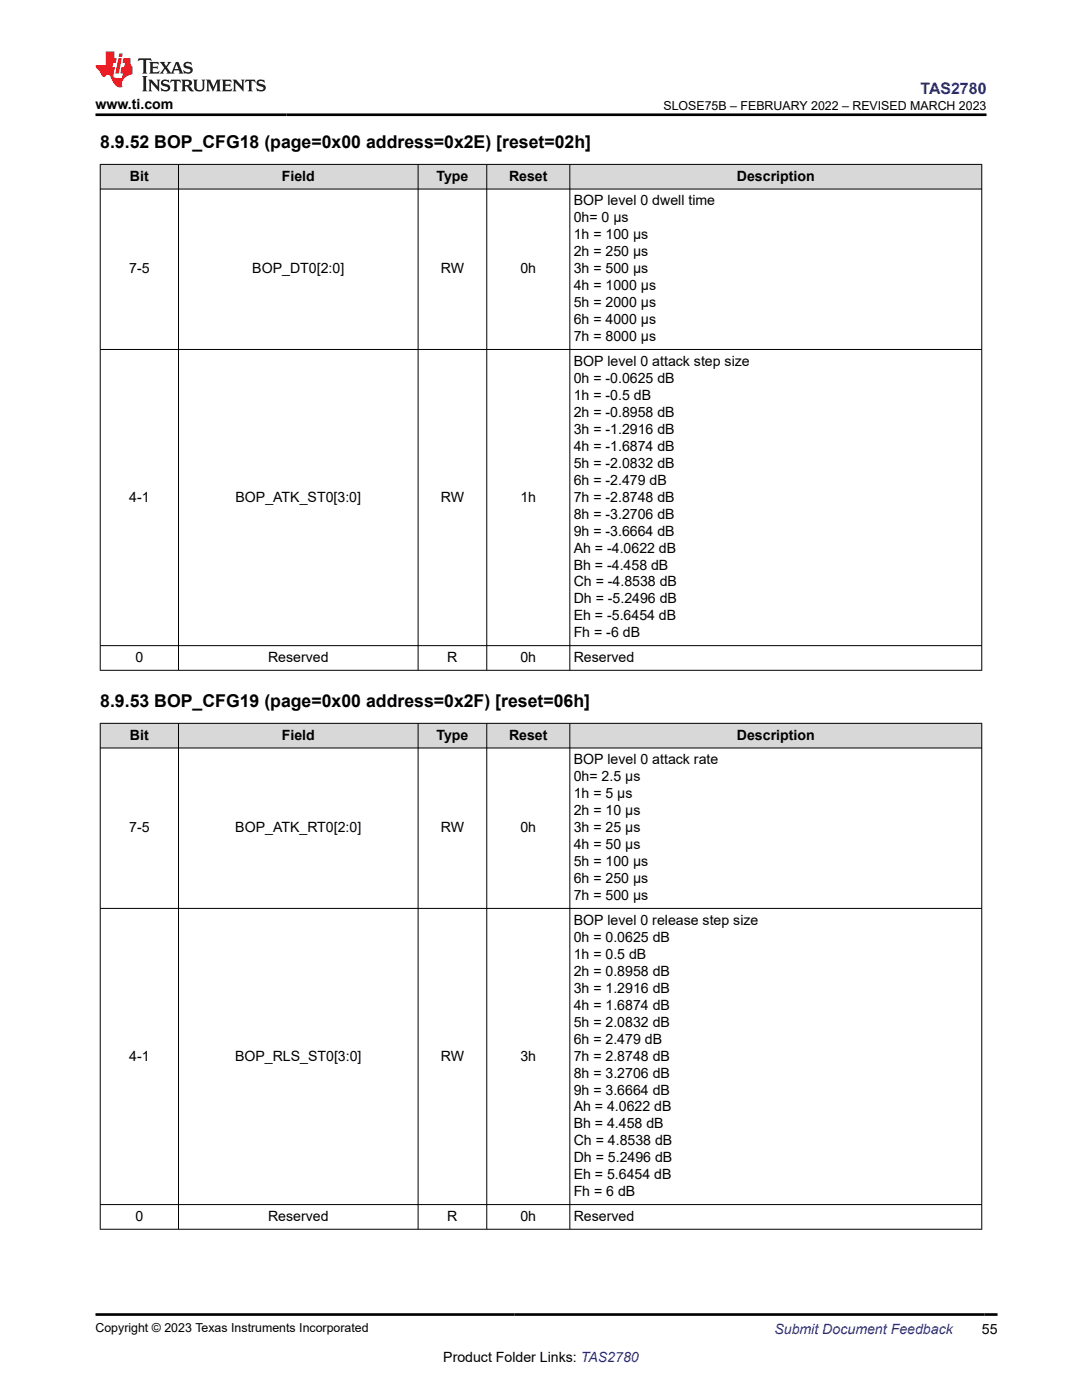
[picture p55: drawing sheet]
<svg xmlns="http://www.w3.org/2000/svg" width="216mm" height="279mm" viewBox="0 0 216 279" stroke-linecap="round" stroke-linejoin="round" font-family="sans-serif">
<defs><g id="words">
<g font-size="3.5">
<text x="20" y="29.6">8.9.52 BOP_CFG18 (page=0x00 address=0x2E) [reset=02h]</text>
<text x="20" y="141.1">8.9.53 BOP_CFG19 (page=0x00 address=0x2F) [reset=06h]</text>
</g>
<text font-size="3.2" fill="#00f" x="183.7" y="18.7">TAS2780</text>
<g font-size="2.8">
<text x="19" y="21.8">www.ti.com</text>
<text x="25.9" y="36.1">Bit</text>
<text x="56.2" y="36.1">Field</text>
<text x="87.1" y="36.1">Type</text>
<text x="101.6" y="36.1">Reset</text>
<text x="114.5" y="41">BOP level 0 dwell time</text>
<text x="147" y="36.1">Description</text>
<text x="114.5" y="44.4">0h= 0 μs</text>
<text x="114.5" y="47.8">1h = 100 μs</text>
<text x="114.5" y="51.2">2h = 250 μs</text>
<text x="25.8" y="54.6">7-5</text>
<text x="50.3" y="54.6">BOP_DT0[2:0]</text>
<text x="88" y="54.6">RW</text>
<text x="103.8" y="54.6">0h</text>
<text x="114.5" y="54.6">3h = 500 μs</text>
<text x="114.5" y="57.9">4h = 1000 μs</text>
<text x="114.5" y="61.3">5h = 2000 μs</text>
<text x="114.5" y="64.7">6h = 4000 μs</text>
<text x="114.5" y="68.1">7h = 8000 μs</text>
<text x="114.5" y="73">BOP level 0 attack step size</text>
<text x="114.5" y="76.4">0h = -0.0625 dB</text>
<text x="114.5" y="79.8">1h = -0.5 dB</text>
<text x="114.5" y="83.2">2h = -0.8958 dB</text>
<text x="114.5" y="86.6">3h = -1.2916 dB</text>
<text x="114.5" y="90">4h = -1.6874 dB</text>
<text x="114.5" y="93.3">5h = -2.0832 dB</text>
<text x="25.8" y="100.1">4-1</text>
<text x="47" y="100.1">BOP_ATK_ST0[3:0]</text>
<text x="88" y="100.1">RW</text>
<text x="103.8" y="100.1">1h</text>
<text x="114.5" y="96.7">6h = -2.479 dB</text>
<text x="114.5" y="100.1">7h = -2.8748 dB</text>
<text x="114.5" y="103.5">8h = -3.2706 dB</text>
<text x="114.5" y="106.9">9h = -3.6664 dB</text>
<text x="114.5" y="110.3">Ah = -4.0622 dB</text>
<text x="114.5" y="113.7">Bh = -4.458 dB</text>
<text x="114.5" y="117">Ch = -4.8538 dB</text>
<text x="114.5" y="120.4">Dh = -5.2496 dB</text>
<text x="114.5" y="123.8">Eh = -5.6454 dB</text>
<text x="114.5" y="127.2">Fh = -6 dB</text>
<text x="27" y="132.1">0</text>
<text x="53.5" y="132.1">Reserved</text>
<text x="89.3" y="132.1">R</text>
<text x="103.8" y="132.1">0h</text>
<text x="114.5" y="132.1">Reserved</text>
<text x="25.9" y="147.6">Bit</text>
<text x="56.2" y="147.6">Field</text>
<text x="87.1" y="147.6">Type</text>
<text x="101.6" y="147.6">Reset</text>
<text x="147" y="147.6">Description</text>
<text x="114.5" y="152.6">BOP level 0 attack rate</text>
<text x="114.5" y="155.9">0h= 2.5 μs</text>
<text x="114.5" y="159.3">1h = 5 μs</text>
<text x="25.8" y="166.1">7-5</text>
<text x="46.9" y="166.1">BOP_ATK_RT0[2:0]</text>
<text x="88" y="166.1">RW</text>
<text x="103.8" y="166.1">0h</text>
<text x="114.5" y="162.7">2h = 10 μs</text>
<text x="114.5" y="166.1">3h = 25 μs</text>
<text x="114.5" y="169.5">4h = 50 μs</text>
<text x="114.5" y="172.9">5h = 100 μs</text>
<text x="114.5" y="176.3">6h = 250 μs</text>
<text x="114.5" y="179.6">7h = 500 μs</text>
<text x="114.5" y="184.6">BOP level 0 release step size</text>
<text x="114.5" y="188">0h = 0.0625 dB</text>
<text x="114.5" y="191.3">1h = 0.5 dB</text>
<text x="114.5" y="194.7">2h = 0.8958 dB</text>
<text x="114.5" y="198.1">3h = 1.2916 dB</text>
<text x="114.5" y="201.5">4h = 1.6874 dB</text>
<text x="114.5" y="204.9">5h = 2.0832 dB</text>
<text x="114.5" y="208.3">6h = 2.479 dB</text>
<text x="25.8" y="211.7">4-1</text>
<text x="46.9" y="211.7">BOP_RLS_ST0[3:0]</text>
<text x="88" y="211.7">RW</text>
<text x="103.8" y="211.7">3h</text>
<text x="114.5" y="211.7">7h = 2.8748 dB</text>
<text x="114.5" y="215">8h = 3.2706 dB</text>
<text x="114.5" y="218.4">9h = 3.6664 dB</text>
<text x="114.5" y="221.8">Ah = 4.0622 dB</text>
<text x="114.5" y="225.2">Bh = 4.458 dB</text>
<text x="114.5" y="228.6">Ch = 4.8538 dB</text>
<text x="114.5" y="232">Dh = 5.2496 dB</text>
<text x="114.5" y="235.4">Eh = 5.6454 dB</text>
<text x="114.5" y="238.8">Fh = 6 dB</text>
<text x="27" y="243.7">0</text>
<text x="53.5" y="243.7">Reserved</text>
<text x="89.3" y="243.7">R</text>
<text x="103.8" y="243.7">0h</text>
<text x="114.5" y="243.7">Reserved</text>
<text x="195.9" y="266.1">55</text>
<text x="88.4" y="271.7">Product Folder Links: TAS2780</text>
</g>
<text font-size="2.8" fill="#00f" x="154.5" y="266.2">Submit Document Feedback</text>
<g font-size="2.5">
<text x="132.4" y="21.9">SLOSE75B – FEBRUARY 2022 – REVISED MARCH 2023</text>
<text x="19" y="265.9">Copyright © 2023 Texas Instruments Incorporated</text>
</g>
</g></defs>
<g fill="#d8d8d8">
<path d="M20 32.8h175.9v4.9h-175.9z" fill-rule="evenodd"/>
<path d="M20.1 32.9h15.5v4.8h-15.5z" fill-rule="evenodd"/>
<path d="M35.7 32.9h47.7v4.8h-47.7z" fill-rule="evenodd"/>
<path d="M83.5 32.9h13.6v4.8h-13.6z" fill-rule="evenodd"/>
<path d="M97.2 32.9h16.4v4.8h-16.4z" fill-rule="evenodd"/>
<path d="M113.8 32.9h82v4.8h-82z" fill-rule="evenodd"/>
</g>
<path d="M19.9 32.8h176.1M19.9 37.7h176.1M20 32.7v101.1M35.6 32.7v101.1M83.4 32.7v101.1M97.1 32.7v101.1M113.7 32.7v101.1M195.9 32.7v101.1M19.9 69.7h176.1M19.9 128.9h176.1M19.9 133.8h176.1" fill="none" stroke="#000" stroke-width=".2"/>
<g fill="#d8d8d8">
<path d="M20 144.4h175.9v4.9h-175.9z" fill-rule="evenodd"/>
<path d="M20.1 144.4h15.5v4.8h-15.5z" fill-rule="evenodd"/>
<path d="M35.7 144.4h47.7v4.8h-47.7z" fill-rule="evenodd"/>
<path d="M83.5 144.4h13.6v4.8h-13.6z" fill-rule="evenodd"/>
<path d="M97.2 144.4h16.4v4.8h-16.4z" fill-rule="evenodd"/>
<path d="M113.8 144.4h82v4.8h-82z" fill-rule="evenodd"/>
</g>
<path d="M19.9 144.4h176.1M19.9 149.3h176.1M20 144.3v101.1M35.6 144.3v101.1M83.4 144.3v101.1M97.1 144.3v101.1M113.7 144.3v101.1M195.9 144.3v101.1M19.9 181.3h176.1M19.9 240.4h176.1M19.9 245.3h176.1" fill="none" stroke="#000" stroke-width=".2"/>
<path d="M27.7 11.6l-.2 .6 .5-.2h.6v.1v2.2l-.2 .4h1l-.2-.4v-2.2v-.1h.5l.5 .2-.1-.6zM29.8 12.4l.2 .3v1.6l-.2 .4h1.9l.1-.6a1.08 1.08 0 0 1-1.3 .2v-.7h.6l.4 .2v-.7l-.4 .2h-.6v-.5l.2-.2a1 1 0 0 1 1 .3l-.1-.5zM31.8 12.4l1 1.1-1 1.2h.9l-.2-.2 .4-.8 .5 .8-.2 .2h1.6l-.2-.2 .1-.5h1l.1 .5-.1 .2h.9l-.2-.4-.8-1.9h-.5l-1 2.1-.8-1.1 .9-1h-.8l.2 .2-.5 .6-.3-.6 .1-.2zM35.2 12.8l.4 1h-.8zM36.8 12.5a.65 .65 0 0 0-.2 .7 .65 .65 0 0 0 .6 .5l.7 .1 .1 .3a.79 .79 0 0 1-.7 .4 .79 .79 0 0 1-.7-.5l.1 .7 .2-.1a.93 .93 0 0 0 1.1 0 .93 .93 0 0 0 .4-.9 1.46 1.46 0 0 0-1.2-.6l-.1-.3a1.09 1.09 0 0 1 1.2 .2l-.2-.6-.1 .1-.6-.2zM28.4 15.2l.2 .4v2.2l-.2 .4h1l-.2-.4v-2.2l.2-.4zM29.6 15.9l.2 .4v1.5l-.2 .4h.8l-.3-.4v-1.3l1.7 1.8v-2l.2-.4h-.8l.2 .2 .1 1.1-1.2-1.3zM32.3 16a.65 .65 0 0 0-.2 .8 .65 .65 0 0 0 .7 .4l.6 .2 .1 .2a.79 .79 0 0 1-.7 .4 .79 .79 0 0 1-.7-.5l.1 .7 .2-.1a.93 .93 0 0 0 1.1 .1 .93 .93 0 0 0 .4-1 1.46 1.46 0 0 0-1.2-.5l-.1-.4a1.09 1.09 0 0 1 1.2 .2l-.2-.6-.1 .1-.6-.1zM34.1 15.9l-.1 .6a.63 .63 0 0 1 .7-.3l.1 1.6-.3 .4h1l-.2-.4v-1.6a.66 .66 0 0 1 .8 .3l-.1-.6zM36.2 15.9l.2 .4v1.5l-.2 .4h.9l-.2-.2v-.7h.5l.1 .2a.79 .79 0 0 0 1.2 .6l-1-.9a.61 .61 0 0 0 .6-.6 .61 .61 0 0 0-.5-.7zM36.9 16.2h.2a.47 .47 0 0 1 .5 .1 .47 .47 0 0 1 .1 .5l-.2 .1-.6 .1zM38.5 15.9l.2 .2a2.27 2.27 0 0 0 .4 2 1.04 1.04 0 0 0 1.7-.7v-1.3l.2-.2h-.8l.2 .4v1.1a.6 .6 0 0 1-.6 .6 .6 .6 0 0 1-.6-.6v-1.1l.3-.4zM41.1 15.9l.2 .4v1.5l-.2 .4h.7l-.2-.4v-1.4l.9 1.9 .8-1.9v1.4l-.2 .4h1l-.3-.4v-1.5l.3-.4h-.8l-.7 1.5-.7-1.5zM44.3 15.9l.2 .4v1.5l-.2 .4h1.9l.1-.6a1.09 1.09 0 0 1-1.3 .2v-.7h.6l.4 .2v-.6l-.4 .2h-.6v-.6l.2-.1a1.01 1.01 0 0 1 1 .3l-.1-.6zM46.4 15.9l.3 .4v1.5l-.3 .4h.8l-.2-.4v-1.3l1.6 1.8v-2l.2-.4h-.7l.2 .2v1.1l-1.2-1.3zM49 15.9l-.1 .6a.63 .63 0 0 1 .8-.3v1.6l-.3 .4h1l-.2-.4v-1.6a.66 .66 0 0 1 .8 .3l-.1-.6zM51.4 16a.65 .65 0 0 0-.2 .8 .65 .65 0 0 0 .6 .4l.6 .2 .2 .2a.79 .79 0 0 1-.8 .4 .79 .79 0 0 1-.6-.5l.1 .7 .2-.1a.93 .93 0 0 0 1 .1 .93 .93 0 0 0 .5-1 1.46 1.46 0 0 0-1.3-.5l-.1-.4a1.09 1.09 0 0 1 1.3 .2l-.2-.6-.2 .1-.5-.1z" fill="#231f20"/>
<path d="M21.1 10.3v2.7h-2.1l.1 .4 .9 1a.95 .95 0 0 0 .9 .9 .59 .59 0 0 1 .6-.4 .59 .59 0 0 1 .5 .3l.4 .8a1.59 1.59 0 0 0 2.1 1.4 1.61 1.61 0 0 1 1-2.3l1-.3-.1-1.5a1.59 1.59 0 0 1-.4-1.7h-1.4l-.2 .9h.5l-.1 .9h-.5l-.2 .9v.3l.4 .1-.2 .9h-.6a.73 .73 0 0 1-1.1-.7l.3-1.5h-.5l.2-.9h.5l.2-.9h-.5v-1.3zM23.6 11.6l-.6 3.1h.7l.6-3.1zM23.8 10.7l-.1 .6h.7l.1-.6z" fill="#ed1c24"/>
<path d="M19 22.9h177.8M19.1 262.3h179.9" fill="none" stroke="#000" stroke-width=".53"/>
<use href="#words"/>
</svg>
